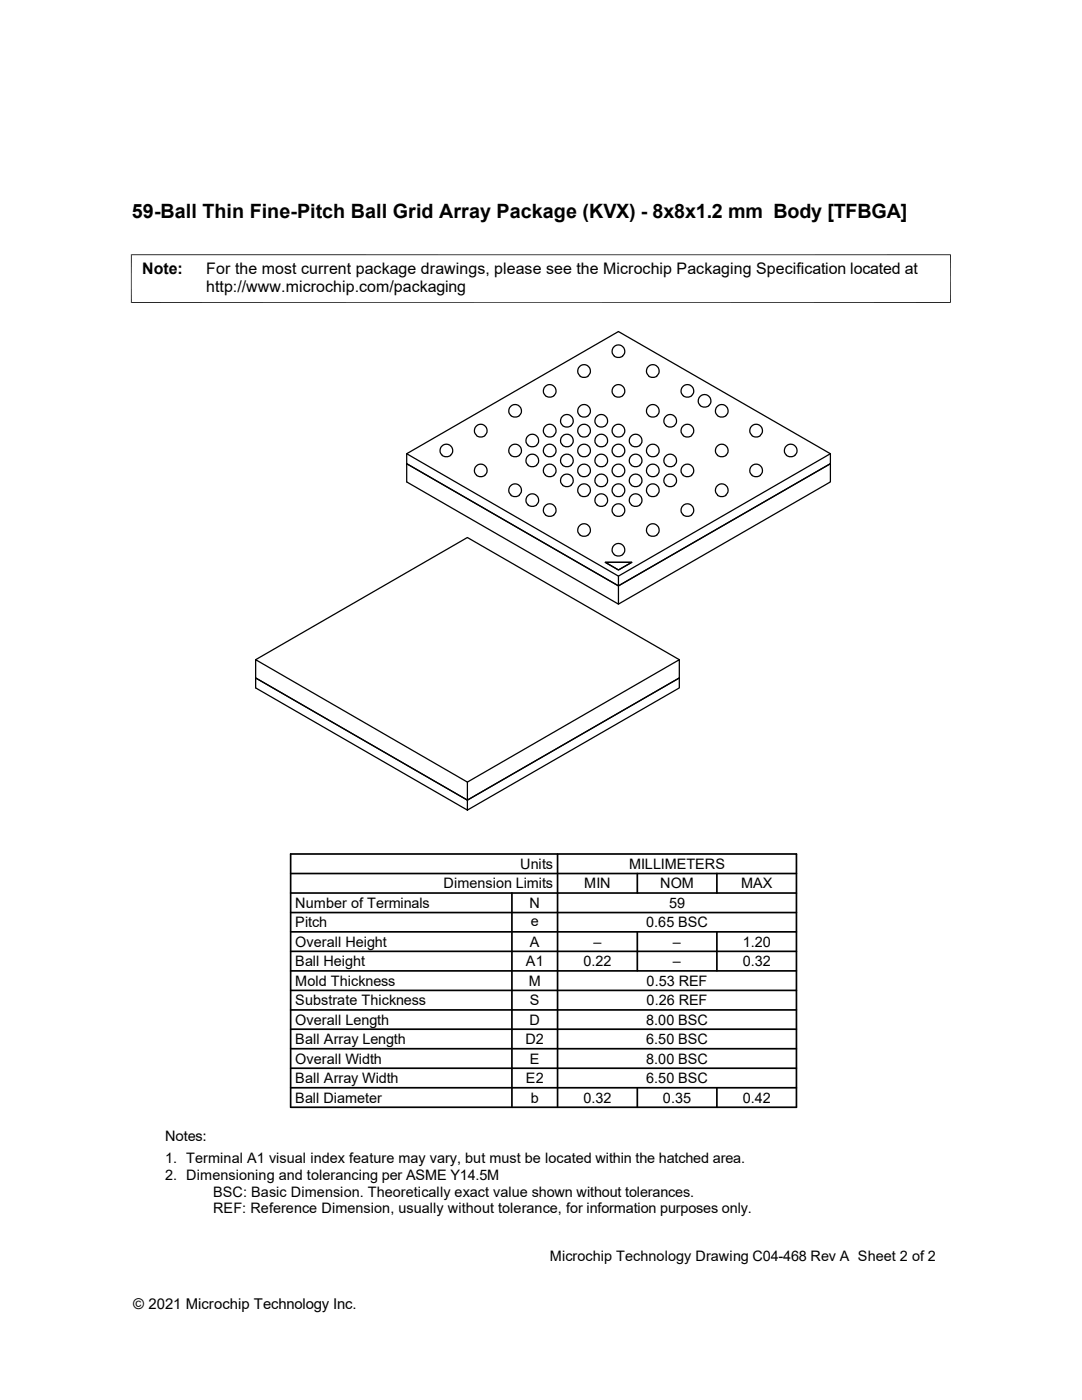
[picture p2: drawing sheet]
<svg xmlns="http://www.w3.org/2000/svg" width="216mm" height="279mm" viewBox="0 0 216 279" stroke-linecap="round" stroke-linejoin="round" font-family="sans-serif">
<defs><g id="words">
<text font-size="3.9" x="26.3" y="43.5">59-Ball Thin Fine-Pitch Ball Grid Array Package (KVX) - 8x8x1.2 mm Body [TFBGA]</text>
<g font-size="3.2">
<text x="28.4" y="54.6">Note:</text>
<text x="41.1" y="54.6">For the most current package drawings, please see the Microchip Packaging Specification located at</text>
<text x="41.1" y="58.3">http://www.microchip.com/packaging</text>
</g>
<text font-size="3" x="26.6" y="261.3">© 2021 Microchip Technology Inc.</text>
<g font-size="2.9">
<text x="103.8" y="173.4">Units</text>
<text x="125.5" y="173.4">MILLIMETERS</text>
<text x="88.5" y="177.3">Dimension Limits</text>
<text x="116.6" y="177.3">MIN</text>
<text x="131.7" y="177.3">NOM</text>
<text x="147.9" y="177.3">MAX</text>
<text x="58.9" y="181.2">Number of Terminals</text>
<text x="58.9" y="185.1">Pitch</text>
<text x="105.7" y="181.2">N</text>
<text x="105.9" y="184.8">e</text>
<text x="128.9" y="185.1">0.65 BSC</text>
<text x="133.5" y="181.2">59</text>
<text x="58.9" y="189">Overall Height</text>
<text x="105.7" y="189">A</text>
<text x="118.4" y="189">–</text>
<text x="134.3" y="189">–</text>
<text x="148.2" y="189">1.20</text>
<text x="58.9" y="192.8">Ball Height</text>
<text x="58.9" y="196.7">Mold Thickness</text>
<text x="104.9" y="192.8">A1</text>
<text x="105.5" y="196.7">M</text>
<text x="116.4" y="192.8">0.22</text>
<text x="129" y="196.7">0.53 REF</text>
<text x="134.3" y="192.8">–</text>
<text x="148.2" y="192.8">0.32</text>
<text x="58.9" y="200.6">Substrate Thickness</text>
<text x="105.7" y="200.6">S</text>
<text x="129" y="200.6">0.26 REF</text>
<text x="58.9" y="204.5">Overall Length</text>
<text x="58.9" y="208.4">Ball Array Length</text>
<text x="104.9" y="208.4">D2</text>
<text x="105.7" y="204.5">D</text>
<text x="128.9" y="204.5">8.00 BSC</text>
<text x="128.9" y="208.4">6.50 BSC</text>
<text x="58.9" y="212.3">Overall Width</text>
<text x="105.7" y="212.3">E</text>
<text x="128.9" y="212.3">8.00 BSC</text>
<text x="58.9" y="220">Ball Diameter</text>
<text x="58.9" y="216.2">Ball Array Width</text>
<text x="104.9" y="216.2">E2</text>
<text x="105.9" y="220">b</text>
<text x="116.4" y="220">0.32</text>
<text x="128.9" y="216.2">6.50 BSC</text>
<text x="132.3" y="220">0.35</text>
<text x="148.2" y="220">0.42</text>
<text x="32.9" y="227.6">Notes:</text>
<text x="32.9" y="232.2">1. Terminal A1 visual index feature may vary, but must be located within the hatched area.</text>
<text x="32.9" y="235.5">2. Dimensioning and tolerancing per ASME Y14.5M</text>
<text x="42.5" y="238.8">BSC: Basic Dimension. Theoretically exact value shown without tolerances.</text>
<text x="42.5" y="242.1">REF: Reference Dimension, usually without tolerance, for information purposes only.</text>
<text x="109.7" y="251.6">Microchip Technology Drawing C04-468 Rev A Sheet 2 of 2</text>
</g>
</g></defs>
<g fill="none" stroke="#000" stroke-width=".25">
<path d="M115.7 75a1.36 1.36 0 0 0 1.7 0M115.7 75a1.26 1.26 0 0 1-.1-1.8 1.26 1.26 0 0 1 1.9 0 1.26 1.26 0 0 1-.1 1.8M129.4 75a1.36 1.36 0 0 0 1.7 0M129.4 75a1.26 1.26 0 0 1 0-1.8 1.26 1.26 0 0 1 1.8 0 1.26 1.26 0 0 1-.1 1.8M81.2 90.6l42.2 24.4M95.1 86.9a1.36 1.36 0 0 0 1.7 0M95.1 86.9a1.26 1.26 0 0 1-.1-1.8 1.26 1.26 0 0 1 1.8 0 1.26 1.26 0 0 1 0 1.8M101.9 98.8a1.36 1.36 0 0 0 1.7 0M101.9 98.8a1.26 1.26 0 0 1 0-1.9 1.26 1.26 0 0 1 1.8 0 1.26 1.26 0 0 1-.1 1.9M108.8 86.9a1.36 1.36 0 0 0 1.7 0M108.8 86.9a1.26 1.26 0 0 1 0-1.8 1.26 1.26 0 0 1 1.8 0 1.26 1.26 0 0 1-.1 1.8M115.7 98.8a1.36 1.36 0 0 0 1.7 0"/>
<path d="M115.7 98.8a1.26 1.26 0 0 1-.1-1.9 1.26 1.26 0 0 1 1.9 0 1.26 1.26 0 0 1-.1 1.9M115.7 86.9a1.36 1.36 0 0 0 1.7 0M115.7 86.9a1.26 1.26 0 0 1-.1-1.8 1.26 1.26 0 0 1 1.9 0 1.26 1.26 0 0 1-.1 1.8M122.6 86.9a1.36 1.36 0 0 0 1.6 0M122.6 86.9a1.26 1.26 0 0 1-.1-1.8 1.26 1.26 0 0 1 1.8 0 1.26 1.26 0 0 1-.1 1.8M122.6 98.8a1.36 1.36 0 0 0 1.6 0M122.6 98.8a1.26 1.26 0 0 1-.1-1.9 1.26 1.26 0 0 1 1.8 0 1.26 1.26 0 0 1-.1 1.9M129.4 98.8a1.36 1.36 0 0 0 1.7 0M129.4 98.8a1.26 1.26 0 0 1 0-1.9 1.26 1.26 0 0 1 1.8 0 1.26 1.26 0 0 1-.1 1.9M136.3 86.9a1.36 1.36 0 0 0 1.7 0M136.3 86.9a1.26 1.26 0 0 1 0-1.8 1.26 1.26 0 0 1 1.8 0 1.26 1.26 0 0 1-.1 1.8M143.2 98.8a1.36 1.36 0 0 0 1.7 0"/>
<path d="M143.2 98.8a1.26 1.26 0 0 1-.1-1.9 1.26 1.26 0 0 1 1.8 0 1.26 1.26 0 0 1 0 1.9M150 86.9a1.36 1.36 0 0 0 1.7 0M150 86.9a1.26 1.26 0 0 1 0-1.8 1.26 1.26 0 0 1 1.8 0 1.26 1.26 0 0 1-.1 1.8M165.7 90.6l-42.3 24.4v1.9l-42.2-24.4v-1.9l42.2-24.4 42.3 24.4v1.9l-42.3 24.4-42.2-24.4v3.7l42.2 24.4v-3.7l42.3-24.4v3.7l-42.3 24.4M120.8 112.2h5.3l-2.7 1.5zM51 131.7l42.3-24.4 42.3 24.4M93.3 156.1l-42.3-24.4v3.6l42.3 24.4v-3.6l42.3-24.4v3.6l-42.3 24.4-42.3-24.4v2l42.3 24.4v-2l42.3-24.4v2l-42.3 24.4"/>
<circle cx="109.7" cy="78" r="1.26"/>
<circle cx="123.4" cy="78" r="1.26"/>
<circle cx="123.4" cy="70.1" r="1.26"/>
<circle cx="137.2" cy="78" r="1.26"/>
<circle cx="89.1" cy="89.9" r="1.26"/>
<circle cx="95.9" cy="93.9" r="1.26"/>
<circle cx="102.8" cy="89.9" r="1.26"/>
<circle cx="102.8" cy="82" r="1.26"/>
<circle cx="106.2" cy="99.8" r="1.26"/>
<circle cx="106.2" cy="91.9" r="1.26"/>
<circle cx="106.2" cy="87.9" r="1.26"/>
<circle cx="109.7" cy="93.9" r="1.26"/>
<circle cx="109.7" cy="89.9" r="1.26"/>
<circle cx="113.1" cy="91.9" r="1.26"/>
<circle cx="113.1" cy="84" r="1.26"/>
<circle cx="113.1" cy="87.9" r="1.26"/>
<circle cx="113.1" cy="95.9" r="1.26"/>
<circle cx="116.5" cy="93.9" r="1.26"/>
<circle cx="116.5" cy="89.9" r="1.26"/>
<circle cx="116.5" cy="82" r="1.26"/>
<circle cx="120" cy="99.8" r="1.26"/>
<circle cx="120" cy="95.9" r="1.26"/>
<circle cx="120" cy="91.9" r="1.26"/>
<circle cx="120" cy="84" r="1.26"/>
<circle cx="120" cy="87.9" r="1.26"/>
<circle cx="123.4" cy="93.9" r="1.26"/>
<circle cx="123.4" cy="89.9" r="1.26"/>
<circle cx="126.8" cy="99.8" r="1.26"/>
<circle cx="126.8" cy="95.9" r="1.26"/>
<circle cx="126.8" cy="91.9" r="1.26"/>
<circle cx="126.8" cy="87.9" r="1.26"/>
<circle cx="130.3" cy="93.9" r="1.26"/>
<circle cx="130.3" cy="82" r="1.26"/>
<circle cx="130.3" cy="89.9" r="1.26"/>
<circle cx="133.7" cy="84" r="1.26"/>
<circle cx="133.7" cy="91.9" r="1.26"/>
<circle cx="133.7" cy="95.9" r="1.26"/>
<circle cx="137.2" cy="93.9" r="1.26"/>
<circle cx="140.6" cy="80" r="1.26"/>
<circle cx="144" cy="89.9" r="1.26"/>
<circle cx="144" cy="82" r="1.26"/>
<circle cx="150.9" cy="93.9" r="1.26"/>
<circle cx="157.8" cy="89.9" r="1.26"/>
<circle cx="109.7" cy="101.8" r="1.26"/>
<circle cx="116.5" cy="105.8" r="1.26"/>
<circle cx="123.4" cy="109.7" r="1.26"/>
<circle cx="123.4" cy="101.8" r="1.26"/>
<circle cx="130.3" cy="105.8" r="1.26"/>
<circle cx="137.2" cy="101.8" r="1.26"/>
</g>
<path d="M26.1 50.8h163.6M26.2 50.8v9.7M189.7 50.8v9.7M26.1 60.4h163.6" fill="none" stroke="#000" stroke-width=".2"/>
<g fill="none" stroke="#000" stroke-width=".34">
<path d="M58 170.4h100.9v50.6h-100.9zM58 178.2h100.9M58 174.3h100.9M102.2 178.2v42.8M111.3 170.4v50.6M127.2 174.3v3.9M143 174.3v3.9M58 189.9h100.9M58 186h100.9M58 182.1h100.9M58 193.8h100.9M58 197.7h100.9"/>
<path d="M127.2 186v7.8M143 186v7.8M58 205.4h100.9M58 201.5h100.9M58 213.2h100.9M58 209.3h100.9M58 217.1h100.9M127.2 217.1v3.9M143 217.1v3.9"/>
</g>
<use href="#words"/>
</svg>
